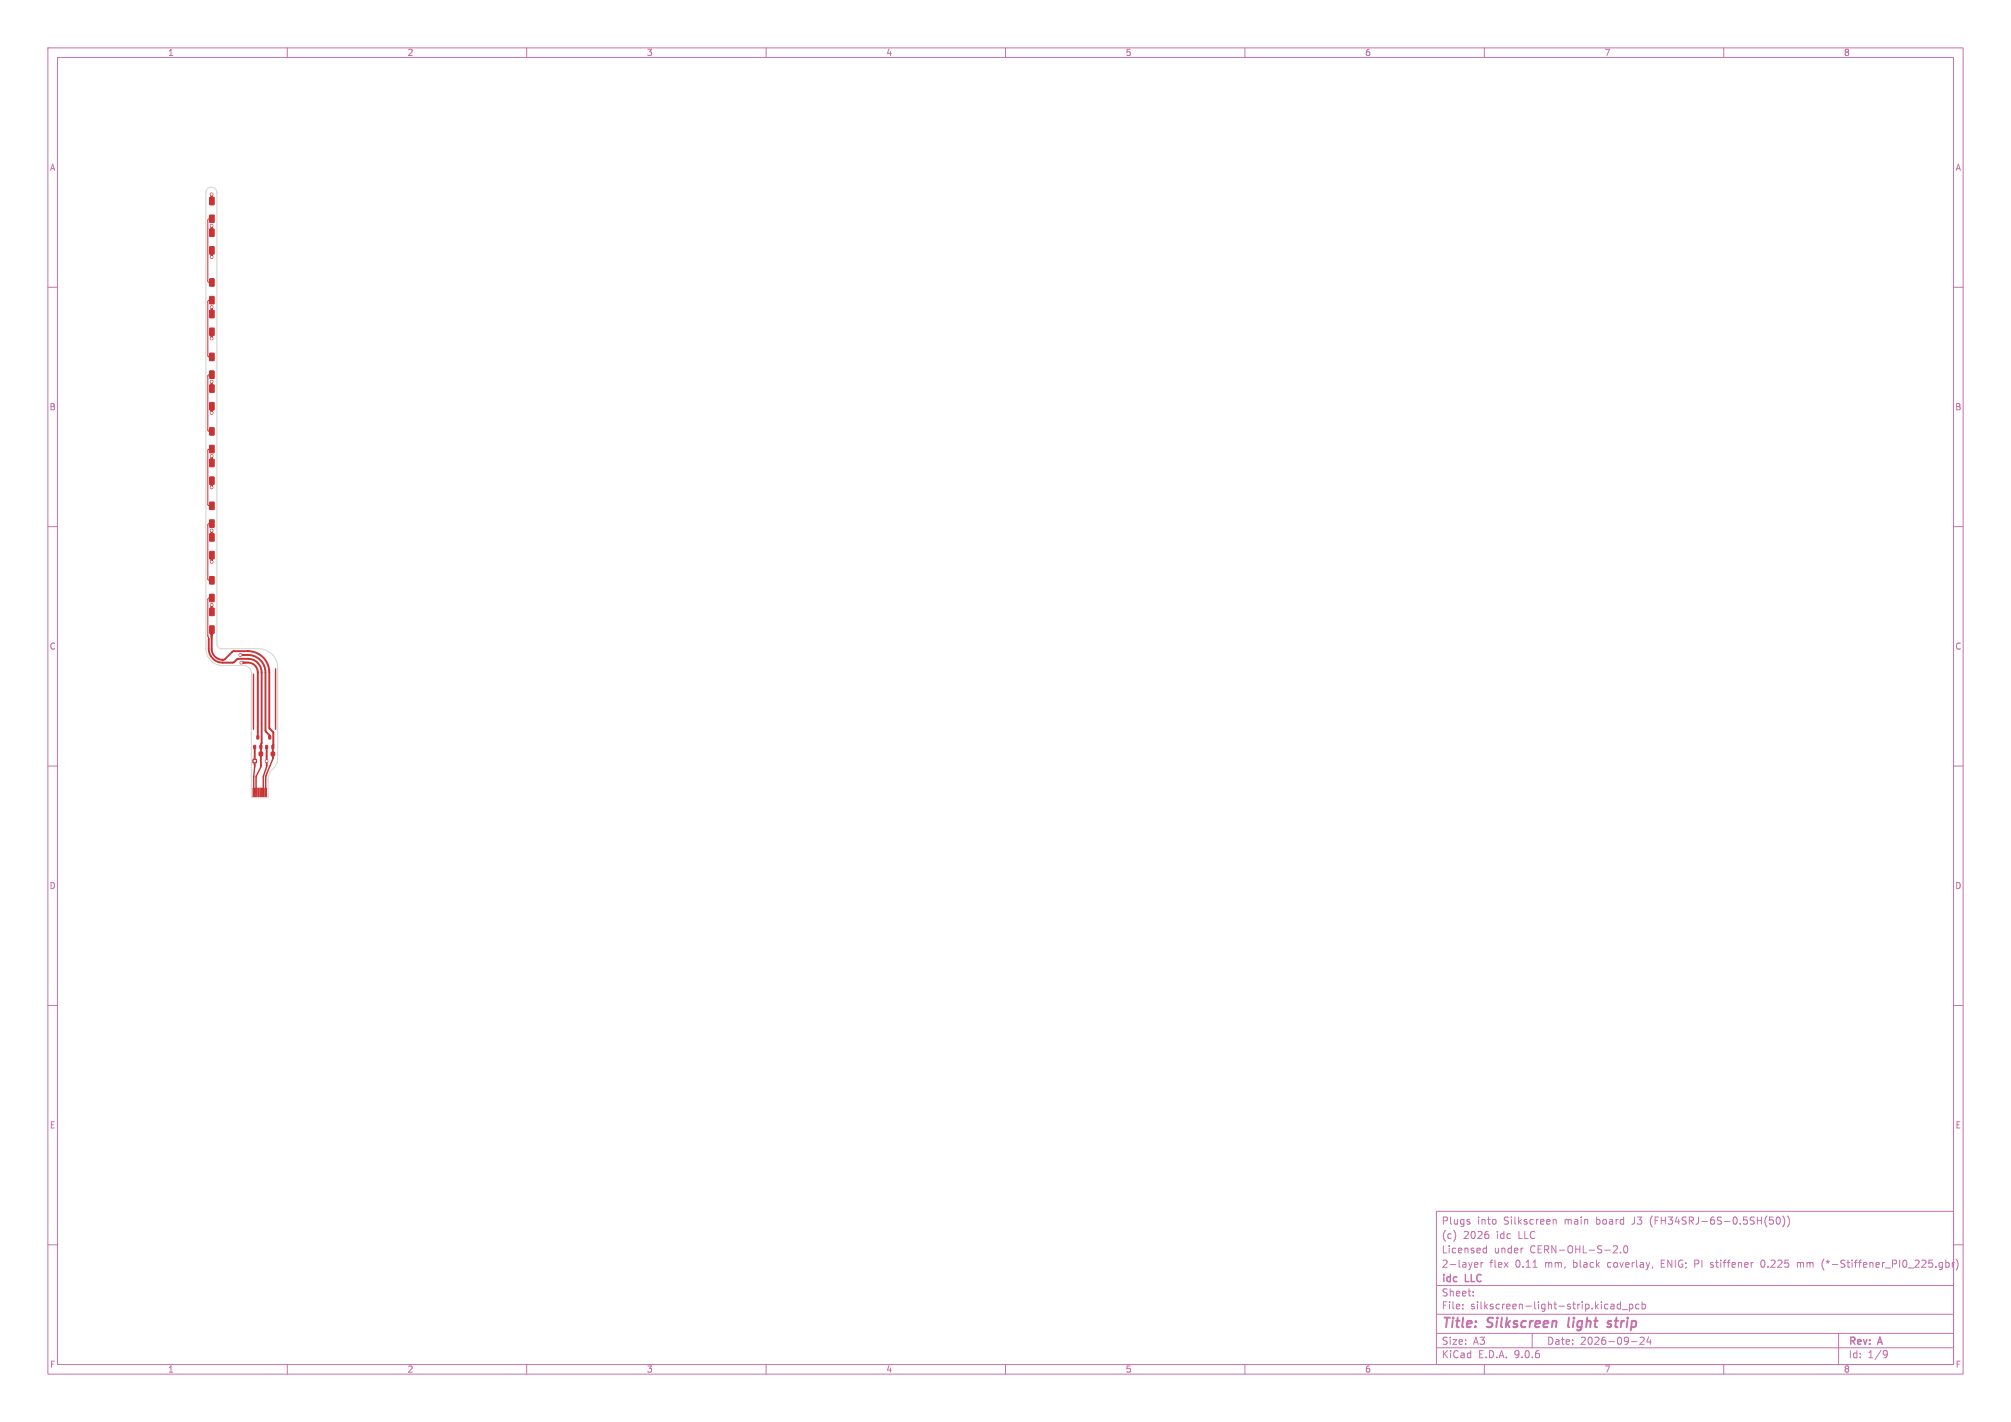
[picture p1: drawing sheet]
<svg xmlns="http://www.w3.org/2000/svg" width="420mm" height="297mm" viewBox="0 0 420 297" stroke-linecap="round" stroke-linejoin="round" font-family="sans-serif">
<defs><g id="words">
<g font-size="2.8" fill="#c872ab">
<text x="301" y="277.9">Title:</text>
<text x="310.6" y="277.9">Silkscreen</text>
<text x="328.3" y="277.9">light</text>
<text x="337.4" y="277.9">strip</text>
</g>
<g font-size="2.1" fill="#c872ab">
<text x="301" y="256">Plugs</text>
<text x="308.5" y="256">into</text>
<text x="314.1" y="256">Silkscreen</text>
<text x="326.9" y="256">main</text>
<text x="333.6" y="256">board</text>
<text x="341.2" y="256">J3</text>
<text x="345.1" y="256">(FH34SRJ-6S-0.5SH(50))</text>
<text x="301" y="262">Licensed</text>
<text x="301" y="259">(c)</text>
<text x="305.6" y="259">2026</text>
<text x="312" y="262">under</text>
<text x="312.6" y="259">idc</text>
<text x="317.2" y="259">LLC</text>
<text x="319.6" y="262">CERN-OHL-S-2.0</text>
<text x="301" y="268.2">idc</text>
<text x="301" y="265">2-layer</text>
<text x="306.1" y="268.2">LLC</text>
<text x="311.1" y="265">flex</text>
<text x="316.5" y="265">0.11</text>
<text x="322.8" y="265">mm,</text>
<text x="328.8" y="265">black</text>
<text x="336.1" y="265">coverlay,</text>
<text x="347.4" y="265">ENIG; PI</text>
<text x="358" y="265">stiffener</text>
<text x="368.7" y="265">0.225</text>
<text x="376.4" y="265">mm</text>
<text x="381.7" y="265">(*-Stiffener_PI0_225.gbr)</text>
<text x="301" y="273.7">File:</text>
<text x="301" y="271">Sheet:</text>
<text x="307.1" y="273.7">silkscreen-light-strip.kicad_pcb</text>
<text x="301" y="281.1">Size:</text>
<text x="307.6" y="281.1">A3</text>
<text x="323" y="281.1">Date:</text>
<text x="330" y="281.1">2026-09-24</text>
<text x="386" y="281.3">Rev:</text>
<text x="392.4" y="281.3">A</text>
<text x="301" y="283.9">KiCad</text>
<text x="308.7" y="283.9">E.D.A.</text>
<text x="316.3" y="283.9">9.0.6</text>
<text x="386" y="283.9">Id:</text>
<text x="390.1" y="283.9">1/9</text>
</g>
<g font-size="1.8" fill="#c872ab">
<text x="35" y="11.9">1</text>
<text x="85" y="11.9">2</text>
<text x="135" y="11.9">3</text>
<text x="185" y="11.9">4</text>
<text x="235" y="11.9">5</text>
<text x="285" y="11.9">6</text>
<text x="335" y="11.9">7</text>
<text x="385" y="11.9">8</text>
<text x="10.3" y="35.9">A</text>
<text x="408.3" y="35.9">A</text>
<text x="10.3" y="85.9">B</text>
<text x="408.2" y="85.9">B</text>
<text x="10.3" y="135.9">C</text>
<text x="408.2" y="135.9">C</text>
<text x="10.3" y="185.9">D</text>
<text x="408.2" y="185.9">D</text>
<text x="10.3" y="235.9">E</text>
<text x="408.3" y="235.9">E</text>
<text x="10.3" y="285.9">F</text>
<text x="35" y="286.9">1</text>
<text x="85" y="286.9">2</text>
<text x="135" y="286.9">3</text>
<text x="185" y="286.9">4</text>
<text x="235" y="286.9">5</text>
<text x="285" y="286.9">6</text>
<text x="335" y="286.9">7</text>
<text x="385" y="286.9">8</text>
<text x="408.3" y="285.9">F</text>
</g>
</g></defs>
<g fill="none" stroke="#c872ab" stroke-width=".21">
<path d="M10 10h400v277h-400zM12 12h396v273h-396zM60 10v2M110 10v2M160 10v2M210 10v2M260 10v2M310 10v2M360 10v2M10 60h2M408 60h2M10 110h2"/>
<path d="M408 110h2M10 160h2M408 160h2M10 210h2M408 210h2M300 253h108v32h-108zM303.9 257.6v1M306.8 254.7l.1 .1M306.8 255.2l.2 .2-.2 .3M310.8 257.8l.1 .2-.1 .6M324.4 254.7v1M324.4 254.8l.2-.1 .3 .1 .1 .9"/>
<path d="M369.6 254.2h.7M369.6 254.8h.5l.3 .2-.2 .6h-.6M371.1 254.3l.2-.1a.8 .8 0 0 1 .5 .7 .8 .8 0 0 1-.5 .8l-.2-.2-.2-.4zM372.3 254a1.72 1.72 0 0 1 0 2.3M373.3 254a1.72 1.72 0 0 1 0 2.3M10 260h2M300 278.5h108M300 274.5h108M300 268.5h108M305.5 273.2v.2M305.5 272.5v.1M307.7 270.5v.2"/>
<path d="M307.7 269.8v.1M308 264.6h.6M308 263.8l.4-.1 .3 .3-.8 .2M309.3 263.7v1M309.7 263.7l-.4 .3M309.9 261.6h.5M309.9 260.8h.5M310.4 260.2v1.5M317.9 260.7h.2M320 278.5v3M320.2 264.7h.8M336.4 272.5h.6l.1 .9"/>
<path d="M336.9 260.3l.6-.1 .3 .4-.9 1.1h.9M337.1 272.7l-.5 .1-.2 .2 .2 .4 .5-.1M338.4 272.5l-.4-.1-.3 .3 .2 .6h.5M338.4 261.5v.2M338.4 271.9v1.5M338.8 273.5h1.1M339.2 260.3l.2-.1a.8 .8 0 0 1 .6 .7 .8 .8 0 0 1-.6 .8l-.2-.2-.1-.4zM340.3 272.5l.4-.1 .3 .3-.1 .6h-.6M340.3 272.4v1.5M342.3 272.5l-.4-.1-.3 .3 .1 .6h.6M342.9 272.5l.5-.1 .3 .3-.2 .6h-.6M342.9 271.9v1.5"/>
<path d="M343.3 279.4v.5l-.9 .9h1M344.3 279.2l-.4 1.1h1M344.7 279.8v1M345.2 264.6l-.2 .3M357.2 264.6l.5 .1M357.4 263.7l-.2 .2 .2 .3M368.1 263.2a.94 .94 0 0 0 0 1.5M375.4 263.7v1M375.9 263.8l-.3-.1-.2 .1M380.9 263a1.72 1.72 0 0 0 0 2.3M384 278.5v6.5M405.5 263.7l.2 .1"/>
<path d="M405.7 263.7v1.2l-.2 .2M405.7 264.6l-.2 .1M406.4 263.8l.4-.1 .3 .3-.2 .6h-.5M406.4 263.2v1.5M407.7 263.7v1M408 260h2M408.2 263.7l-.5 .3M408.5 263a1.72 1.72 0 0 1 0 2.3M60 285v2M110 285v2M160 285v2M210 285v2"/>
<path d="M260 285v2M300 281.5h108M310 285v2M340.7 280.2h1.2M360 285v2M393.6 282.1l.5 .1a.99 .99 0 0 1-.4 1.4h-.3M394.2 282.7l-.2 .2-.4 .1"/>
</g>
<path d="M327.7 275.2l-.2 1.9M336.5 276a.49 .49 0 0 0-.8 .3l.3 .2 .5 .1v.2l-.3 .4-.6-.1" fill="none" stroke="#c872ab" stroke-width=".4"/>
<g fill="#c83434">
<path d="M44.1 40.7h.2l.3 .5v.8h-.8v-.8z"/>
<path d="M44.1 85.2h.2l.1 1.1h-.4z"/>
<path d="M43.8 69.3h.8v.8l-.3 .6h-.2l-.3-.6z"/>
<path d="M44 47.2h.4l-.1 1h-.2z"/>
<path d="M50.2 136.6h1v.4h-1z"/>
<path d="M44 95.3h.4l-.1 1h-.2z"/>
<path d="M43.8 116h.8v.8l-.3 .5h-.2l-.3-.5z"/>
<path d="M44.1 64.2h.2l.3 .6v.8h-.8v-.8z"/>
</g>
<path d="M52.9 140.8v11.5" fill="none" stroke="#c83434" stroke-width=".3"/>
<g fill="#c83434">
<path d="M44 79.7h.4l-.1 1h-.2z"/>
<path d="M44.1 47.2h.2l.3 .6v.8h-.8v-.8z"/>
<path d="M50.4 138.2h1v.4h-1z"/>
<path d="M44.1 95.3h.2l.3 .6v.8h-.8v-.8z"/>
<path d="M44 40.6h.4l-.1 1h-.2z"/>
<path d="M44.1 116.3h.2l.1 1.1h-.4z"/>
<path d="M43.8 100.4h.8v.8l-.3 .6h-.2l-.3-.6z"/>
<path d="M44.1 110.9h.2l.3 .6v.8h-.8v-.8z"/>
<path d="M44.1 52.7h.2l.1 1h-.4z"/>
<path d="M44 126.3h.4l-.1 1.1h-.2z"/>
<path d="M44.1 79.8h.2l.3 .6v.8h-.8v-.8z"/>
<path d="M43.8 84.8h.8v.8l-.3 .6h-.2l-.3-.6z"/>
<path d="M43.8 52.3h.8v.8l-.3 .6h-.2l-.3-.6z"/>
<path d="M44.1 100.8h.2l.1 1h-.4z"/>
<path d="M44.1 126.4h.2l.3 .6v.8h-.8v-.8z"/>
<path d="M44 110.8h.4l-.1 1h-.2z"/>
</g>
<path d="M57.5 139.7v12.6" fill="none" stroke="#c83434" stroke-width=".3"/>
<g fill="#c83434">
<path d="M44.1 69.7h.2l.1 1h-.4z"/>
<path d="M44 64.2h.4l-.1 1h-.2z"/>
<path d="M43.8 131.5h.8l-.2 1.7h-.4z"/>
</g>
<g fill="#c83434" stroke="#c83434" stroke-width=".21">
<path d="M43.8 99.6l.9 .1v1.5l-.9-.1z"/>
<path d="M43.8 95.9l.9 .1v1.5l-.9-.1z"/>
<path d="M43.8 84.1h.9v1.5h-.9z"/>
<path d="M43.8 80.4h.9v1.5h-.9z"/>
<path d="M55.5 155.7h.4l-.1 .7-.3-.1z"/>
<path d="M56.8 155.7h.4l-.1 .7-.3-.1z"/>
<path d="M56.1 153.7h.5l-.1 .7-.4-.1z"/>
<path d="M43.8 77.5h.9v1.5h-.9z"/>
<path d="M43.8 73.8h.9v1.5h-.9z"/>
<path d="M52.8 164.6h.3v1.8h-.3z"/>
<path d="M53.3 164.6h.3v1.8h-.3z"/>
<path d="M53.8 164.6h.3v1.8h-.3z"/>
<path d="M54.3 164.6h.3v1.8h-.3z"/>
<path d="M54.8 164.6h.3v1.8h-.3z"/>
<path d="M55.3 164.6h.3v1.8h-.3z"/>
<path d="M43.8 108.6h.9v1.5h-.9z"/>
<path d="M43.8 104.9h.9v1.5h-.9z"/>
<path d="M54.1 157.1h.7v.7h-.7z"/>
<path d="M43.8 61.9l.9 .1v1.5l-.9-.1z"/>
<path d="M43.8 58.2l.9 .1v1.5l-.9-.1z"/>
<path d="M43.8 93l.9 .1v1.5l-.9-.1z"/>
<path d="M43.8 89.3l.9 .1v1.5l-.9-.1z"/>
<path d="M56.6 157.1h.7v.7h-.7z"/>
<path d="M43.8 124.1l.9 .1v1.5l-.9-.1z"/>
<path d="M43.8 120.4l.9 .1v1.5l-.9-.1z"/>
<path d="M43.8 44.9l.9 .1v1.5l-.9-.1z"/>
<path d="M43.8 41.2l.9 .1v1.5l-.9-.1z"/>
<path d="M43.8 68.5l.9 .1v1.5l-.9-.1z"/>
<path d="M43.8 64.8l.9 .1v1.5l-.9-.1z"/>
<path d="M52.8 158.6h.7v.7h-.7z"/>
<path d="M43.8 115.2h.9v1.5h-.9z"/>
<path d="M43.8 111.5h.9v1.5h-.9z"/>
<path d="M43.8 130.7l.9 .1v1.5l-.9-.1z"/>
<path d="M43.8 127l.9 .1v1.5l-.9-.1z"/>
<path d="M43.8 51.5l.9 .1v1.5l-.9-.1z"/>
<path d="M43.8 47.8l.9 .1v1.5l-.9-.1z"/>
<path d="M53 155.7h.4l-.1 .7-.3-.1z"/>
<path d="M54.3 155.7h.4l-.1 .7-.3-.1z"/>
<path d="M53.6 153.7h.5l-.1 .7-.4-.1z"/>
<circle cx="44.2" cy="40.6" r=".28"/>
<circle cx="50.4" cy="138.4" r=".28"/>
<circle cx="44.2" cy="53.7" r=".27"/>
<circle cx="44.2" cy="64.1" r=".28"/>
<circle cx="50.2" cy="136.8" r=".27"/>
<circle cx="44.2" cy="47.2" r=".28"/>
<circle cx="44.2" cy="70.7" r=".27"/>
<circle cx="44.2" cy="79.7" r=".27"/>
<circle cx="44.2" cy="86.3" r=".28"/>
<circle cx="44.2" cy="95.3" r=".28"/>
<circle cx="44.2" cy="110.8" r=".27"/>
<circle cx="44.2" cy="101.8" r=".27"/>
<circle cx="44.2" cy="117.4" r=".28"/>
<circle cx="44.2" cy="126.4" r=".28"/>
<circle cx="55.7" cy="159" r=".27"/>
<circle cx="53.2" cy="159" r=".27"/>
</g>
<g fill="none" stroke="#c83434" stroke-width=".21">
<path d="M44.2 45.7h-.6l-.2 .3v12.7l.2 .3h.6M44.2 40.6v1.4M44.2 47.2v1.4M44.2 52.3v1.4M44.2 62.7h-.6l-.2 .3v11.3l.2 .2h.6M44.2 78.3h-.6l-.2 .3v11.2l.2 .3h.6M44.2 64.2v1.4M44.2 69.3v1.4M44.2 79.7v1.5M44.2 93.8h-.6l-.2 .3v11.3l.2 .2h.6M44.2 84.8v1.5M44.2 95.3v1.4"/>
<path d="M44.2 109.3l-.6 .1-.2 .2v11.3l.2 .3h.6M44.2 100.4v1.4M44.2 110.8v1.5M44.2 116v1.4M44.2 124.9h-.6l-.2 .3v7.6l.2 .6M44.2 126.3v1.5"/>
</g>
<path d="M43.6 133.4v2.1a2.9 2.9 0 0 0 2.9 2.9h2.2l1-.8h2.1a2.84 2.84 0 0 1 2.8 2.8v14.8l-.1 .4v4.3M44.2 131.5v4a2.15 2.15 0 0 0 2.8 2.2l1.7-1.7h3.1a4.4 4.4 0 0 1 4.4 4.4v11.6l.9 1.1-.1 5.1M50.2 136.8h1.6a3.6 3.6 0 0 1 3.6 3.6v12.2l.9 1v.4M50.4 138.4h1.4a2.04 2.04 0 0 1 2 2v13.6M53.2 156v3.9M55.7 156v3.9" fill="none" stroke="#c83434" stroke-width=".4"/>
<path d="M53.2 159.9l-.2 2.3v3.3M54.5 159.9l-.1 .3-.9 2v3.3M55.7 159.9l-.7 2.3v3.3M57 158.2l-1.5 4v3.3" fill="none" stroke="#c83434" stroke-width=".3"/>
<path d="M43.3 39.4a1.15 1.15 0 0 1 1.3-.2 1.15 1.15 0 0 1 .7 1v94.3a1 1 0 0 0 1 1h7.7a4 4 0 0 1 4 4v18.8a3.8 3.8 0 0 1-1.5 2.8l-.5 1.5v3.9l-3.4 .1-.1-26a1.6 1.6 0 0 0-1.6-1.6h-4.4a3.5 3.5 0 0 1-3.5-3.5v-95.3z" fill="none" stroke="#d0d2cd" stroke-width=".21"/>
<g fill="#fff" stroke="#fff" stroke-width=".21">
<circle cx="44.2" cy="40.6" r=".15"/>
<circle cx="50.4" cy="138.4" r=".15"/>
<circle cx="44.2" cy="53.7" r=".15"/>
<circle cx="44.2" cy="64.2" r=".15"/>
<circle cx="50.2" cy="136.8" r=".15"/>
<circle cx="44.2" cy="47.1" r=".15"/>
<circle cx="44.2" cy="70.7" r=".15"/>
<circle cx="44.2" cy="79.7" r=".15"/>
<circle cx="44.2" cy="86.2" r=".15"/>
<circle cx="44.2" cy="95.2" r=".15"/>
<circle cx="44.2" cy="110.8" r=".15"/>
<circle cx="44.2" cy="101.8" r=".15"/>
<circle cx="44.2" cy="117.3" r=".15"/>
<circle cx="44.2" cy="126.3" r=".15"/>
<circle cx="55.7" cy="159" r=".15"/>
<circle cx="53.2" cy="159" r=".15"/>
</g>
<use href="#words"/>
</svg>
